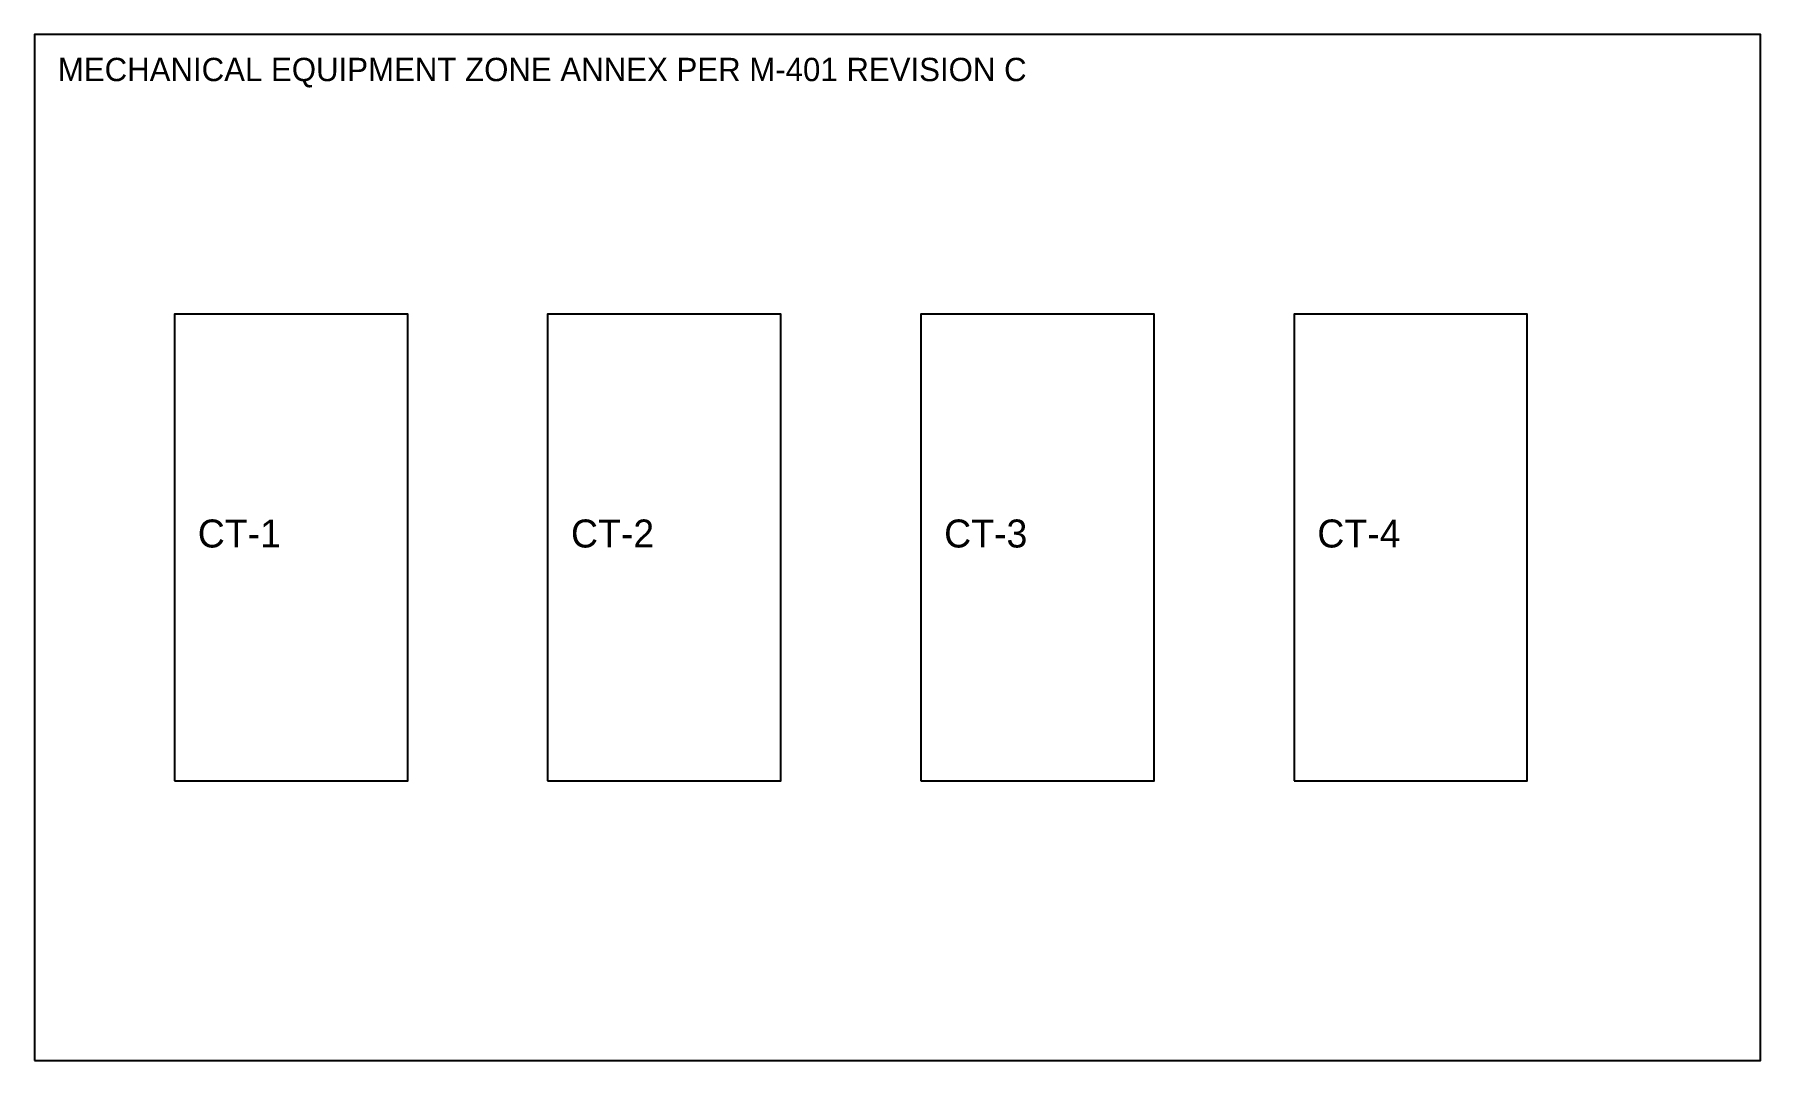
# Model space of a CAD drawing. Header units: feet. Extents: x -10 to 237, y -70 to 269.
# Drawn here: x 10 to 84, y 210 to 254 of the extents above.
import ezdxf

# ---------------------------------------------------------------- set-up
doc = ezdxf.new("R2010")
doc.units = ezdxf.units.FT
doc.header["$MEASUREMENT"] = 0
for name, color, linetype in [('G-ANNO', 8, 'Continuous'), ('M-CTWR-PLAN', 4, 'Continuous'), ('M-EQPM-ZONE', 3, 'Continuous')]:
    doc.layers.add(name, color=color, linetype=linetype)

msp = doc.modelspace()

# ---------------------------------------------------------------- linework, layer by layer
at = {"layer": 'M-CTWR-PLAN'}
for points in [[(16, 222), (26, 222), (26, 242), (16, 242)], [(32, 222), (42, 222), (42, 242), (32, 242)], [(48, 222), (58, 222), (58, 242), (48, 242)], [(64, 222), (74, 222), (74, 242), (64, 242)]]:
    msp.add_lwpolyline(points, close=True, dxfattribs=at)
at = {"layer": 'M-EQPM-ZONE'}
msp.add_lwpolyline([(10, 210), (84, 210), (84, 254), (10, 254)], close=True, dxfattribs=at)

# ---------------------------------------------------------------- texts
at = {"layer": 'G-ANNO'}
for s, height, p in [('MECHANICAL EQUIPMENT ZONE ANNEX PER M-401 REVISION C', 1, (11, 252)), ('CT-1', 1.2, (17, 232)), ('CT-2', 1.2, (33, 232)), ('CT-3', 1.2, (49, 232)), ('CT-4', 1.2, (65, 232))]:
    msp.add_text(s, height=height, dxfattribs=at).set_placement(p)

doc.saveas('drawing.dxf')
